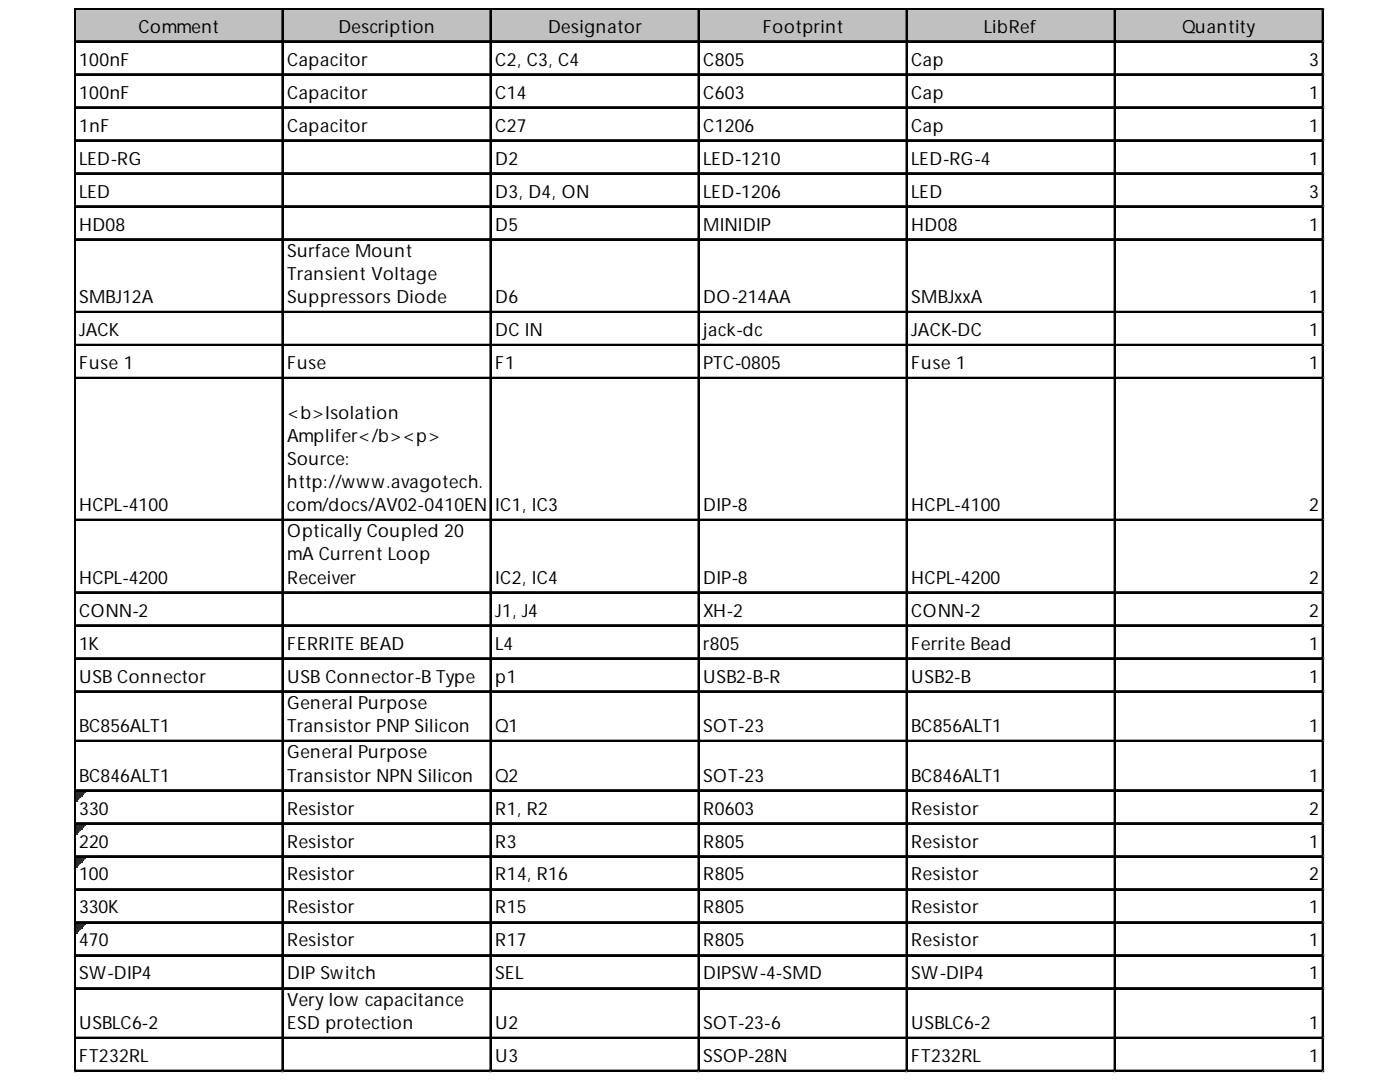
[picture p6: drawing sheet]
<svg xmlns="http://www.w3.org/2000/svg" width="279mm" height="216mm" viewBox="0 0 279 216" stroke-linecap="round" stroke-linejoin="round" font-family="sans-serif">
<defs><g id="words">
<g font-size="3.6">
<text x="27.7" y="6.5">Comment</text>
<text x="67.5" y="6.5">Description</text>
<text x="109.4" y="6.5">Designator</text>
<text x="152.2" y="6.5">Footprint</text>
<text x="196.4" y="6.5">LibRef</text>
<text x="235.9" y="6.5">Quantity</text>
<text x="15.8" y="13.1">100nF</text>
<text x="57.3" y="13.1">Capacitor</text>
<text x="98.8" y="13.1">C2, C3, C4</text>
<text x="140.4" y="13.1">C805</text>
<text x="181.9" y="13.1">Cap</text>
<text x="261.3" y="13.1">3</text>
<text x="15.8" y="19.7">100nF</text>
<text x="57.3" y="19.7">Capacitor</text>
<text x="98.8" y="19.7">C14</text>
<text x="140.4" y="19.7">C603</text>
<text x="181.9" y="19.7">Cap</text>
<text x="261.3" y="19.7">1</text>
<text x="15.8" y="26.2">1nF</text>
<text x="57.3" y="26.2">Capacitor</text>
<text x="98.8" y="26.2">C27</text>
<text x="140.4" y="26.2">C1206</text>
<text x="181.9" y="26.2">Cap</text>
<text x="261.3" y="26.2">1</text>
<text x="15.8" y="32.8">LED-RG</text>
<text x="98.8" y="32.8">D2</text>
<text x="140.4" y="32.8">LED-1210</text>
<text x="181.9" y="32.8">LED-RG-4</text>
<text x="261.3" y="32.8">1</text>
<text x="15.8" y="39.4">LED</text>
<text x="98.8" y="39.4">D3, D4, ON</text>
<text x="140.4" y="39.4">LED-1206</text>
<text x="181.9" y="39.4">LED</text>
<text x="261.3" y="39.4">3</text>
<text x="15.8" y="46">HD08</text>
<text x="98.8" y="46">D5</text>
<text x="140.4" y="46">MINIDIP</text>
<text x="181.9" y="46">HD08</text>
<text x="261.3" y="46">1</text>
<text x="57.3" y="51.3">Surface Mount</text>
<text x="57.3" y="55.9">Transient Voltage</text>
<text x="15.8" y="60.5">SMBJ12A</text>
<text x="57.3" y="60.5">Suppressors Diode</text>
<text x="98.8" y="60.5">D6</text>
<text x="140.4" y="60.5">DO-214AA</text>
<text x="181.9" y="60.5">SMBJxxA</text>
<text x="261.3" y="60.5">1</text>
<text x="15.8" y="67.1">JACK</text>
<text x="98.8" y="67.1">DC IN</text>
<text x="140.4" y="67.1">jack-dc</text>
<text x="181.9" y="67.1">JACK-DC</text>
<text x="261.3" y="67.1">1</text>
<text x="15.8" y="73.6">Fuse 1</text>
<text x="57.3" y="73.6">Fuse</text>
<text x="98.8" y="73.6">F1</text>
<text x="140.4" y="73.6">PTC-0805</text>
<text x="181.9" y="73.6">Fuse 1</text>
<text x="261.3" y="73.6">1</text>
<text x="57.3" y="83.5">&lt;b&gt;Isolation</text>
<text x="57.3" y="88.1">Amplifer&lt;/b&gt;&lt;p&gt;</text>
<text x="57.3" y="92.7">Source:</text>
<text x="15.8" y="102">HCPL-4100</text>
<text x="57.3" y="97.3">http://www.avagotech.</text>
<text x="57.3" y="102">com/docs/AV02-0410EN</text>
<text x="98.8" y="102">IC1, IC3</text>
<text x="140.4" y="102">DIP-8</text>
<text x="181.9" y="102">HCPL-4100</text>
<text x="261.3" y="102">2</text>
<text x="57.3" y="107.2">Optically Coupled 20</text>
<text x="57.3" y="111.8">mA Current Loop</text>
<text x="15.8" y="116.4">HCPL-4200</text>
<text x="57.3" y="116.4">Receiver</text>
<text x="98.8" y="116.4">IC2, IC4</text>
<text x="140.4" y="116.4">DIP-8</text>
<text x="181.9" y="116.4">HCPL-4200</text>
<text x="261.3" y="116.4">2</text>
<text x="15.8" y="123">CONN-2</text>
<text x="98.8" y="123">J1, J4</text>
<text x="140.4" y="123">XH-2</text>
<text x="181.9" y="123">CONN-2</text>
<text x="261.3" y="123">2</text>
<text x="15.8" y="129.6">1K</text>
<text x="57.3" y="129.6">FERRITE BEAD</text>
<text x="98.8" y="129.6">L4</text>
<text x="140.4" y="129.6">r805</text>
<text x="181.9" y="129.6">Ferrite Bead</text>
<text x="261.3" y="129.6">1</text>
<text x="15.8" y="136.2">USB Connector</text>
<text x="57.3" y="136.2">USB Connector-B Type</text>
<text x="98.8" y="136.2">p1</text>
<text x="140.4" y="136.2">USB2-B-R</text>
<text x="181.9" y="136.2">USB2-B</text>
<text x="261.3" y="136.2">1</text>
<text x="57.3" y="141.5">General Purpose</text>
<text x="15.8" y="146.1">BC856ALT1</text>
<text x="57.3" y="146.1">Transistor PNP Silicon</text>
<text x="98.8" y="146.1">Q1</text>
<text x="140.4" y="146.1">SOT-23</text>
<text x="181.9" y="146.1">BC856ALT1</text>
<text x="261.3" y="146.1">1</text>
<text x="15.8" y="155.9">BC846ALT1</text>
<text x="57.3" y="151.3">General Purpose</text>
<text x="57.3" y="155.9">Transistor NPN Silicon</text>
<text x="98.8" y="155.9">Q2</text>
<text x="140.4" y="155.9">SOT-23</text>
<text x="181.9" y="155.9">BC846ALT1</text>
<text x="261.3" y="155.9">1</text>
<text x="15.8" y="162.5">330</text>
<text x="57.3" y="162.5">Resistor</text>
<text x="98.8" y="162.5">R1, R2</text>
<text x="140.4" y="162.5">R0603</text>
<text x="181.9" y="162.5">Resistor</text>
<text x="261.3" y="162.5">2</text>
<text x="15.8" y="169.1">220</text>
<text x="57.3" y="169.1">Resistor</text>
<text x="98.8" y="169.1">R3</text>
<text x="140.4" y="169.1">R805</text>
<text x="181.9" y="169.1">Resistor</text>
<text x="261.3" y="169.1">1</text>
<text x="15.8" y="175.7">100</text>
<text x="57.3" y="175.7">Resistor</text>
<text x="98.8" y="175.7">R14, R16</text>
<text x="140.4" y="175.7">R805</text>
<text x="181.9" y="175.7">Resistor</text>
<text x="261.3" y="175.7">2</text>
<text x="15.8" y="182.3">330K</text>
<text x="57.3" y="182.3">Resistor</text>
<text x="98.8" y="182.3">R15</text>
<text x="140.4" y="182.3">R805</text>
<text x="181.9" y="182.3">Resistor</text>
<text x="261.3" y="182.3">1</text>
<text x="15.8" y="188.9">470</text>
<text x="57.3" y="188.9">Resistor</text>
<text x="98.8" y="188.9">R17</text>
<text x="140.4" y="188.9">R805</text>
<text x="181.9" y="188.9">Resistor</text>
<text x="261.3" y="188.9">1</text>
<text x="15.8" y="195.4">SW-DIP4</text>
<text x="57.3" y="195.4">DIP Switch</text>
<text x="98.8" y="195.4">SEL</text>
<text x="140.4" y="195.4">DIPSW-4-SMD</text>
<text x="181.9" y="195.4">SW-DIP4</text>
<text x="261.3" y="195.4">1</text>
<text x="57.3" y="200.7">Very low capacitance</text>
<text x="15.8" y="205.3">USBLC6-2</text>
<text x="57.3" y="205.3">ESD protection</text>
<text x="98.8" y="205.3">U2</text>
<text x="140.4" y="205.3">SOT-23-6</text>
<text x="181.9" y="205.3">USBLC6-2</text>
<text x="261.3" y="205.3">1</text>
<text x="15.8" y="211.9">FT232RL</text>
<text x="98.8" y="211.9">U3</text>
<text x="140.4" y="211.9">SSOP-28N</text>
<text x="181.9" y="211.9">FT232RL</text>
<text x="261.3" y="211.9">1</text>
</g>
</g></defs>
<path d="M15.1 1.9h249.2v6.6h-249.2z" fill="#c0c0c0"/>
<path d="M15.1 158h2" fill="none" stroke="#008000" stroke-width=".33"/>
<path d="M15.1 158h2v.3h-2z" fill="#008000"/>
<path d="M15.1 158.3h1.7" fill="none" stroke="#008000" stroke-width=".33"/>
<path d="M15.1 158.3h1.7v.3h-1.7z" fill="#008000"/>
<path d="M15.1 158.6h1.3" fill="none" stroke="#008000" stroke-width=".33"/>
<path d="M15.1 158.6h1.3v.3h-1.3z" fill="#008000"/>
<path d="M15.1 158.9h1" fill="none" stroke="#008000" stroke-width=".33"/>
<path d="M15.1 158.9h1v.4h-1z" fill="#008000"/>
<path d="M15.1 159.3h.7" fill="none" stroke="#008000" stroke-width=".33"/>
<path d="M15.1 159.3h.7v.3h-.7z" fill="#008000"/>
<path d="M15.1 159.6h.4" fill="none" stroke="#008000" stroke-width=".33"/>
<path d="M15.1 159.6h.4v.3h-.4z" fill="#008000"/>
<path d="M15.1 164.5h2" fill="none" stroke="#008000" stroke-width=".33"/>
<path d="M15.1 164.5h2v.4h-2z" fill="#008000"/>
<path d="M15.1 164.9h1.7" fill="none" stroke="#008000" stroke-width=".33"/>
<path d="M15.1 164.9h1.7v.3h-1.7z" fill="#008000"/>
<path d="M15.1 165.2h1.3" fill="none" stroke="#008000" stroke-width=".33"/>
<path d="M15.1 165.2h1.3v.3h-1.3z" fill="#008000"/>
<path d="M15.1 165.5h1" fill="none" stroke="#008000" stroke-width=".33"/>
<path d="M15.1 165.5h1v.4h-1z" fill="#008000"/>
<path d="M15.1 165.9h.7" fill="none" stroke="#008000" stroke-width=".33"/>
<path d="M15.1 165.9h.7v.3h-.7z" fill="#008000"/>
<path d="M15.1 166.2h.4" fill="none" stroke="#008000" stroke-width=".33"/>
<path d="M15.1 166.2h.4v.3h-.4z" fill="#008000"/>
<path d="M15.1 171.1h2" fill="none" stroke="#008000" stroke-width=".33"/>
<path d="M15.1 171.1h2v.4h-2z" fill="#008000"/>
<path d="M15.1 171.5h1.7" fill="none" stroke="#008000" stroke-width=".33"/>
<path d="M15.1 171.5h1.7v.3h-1.7z" fill="#008000"/>
<path d="M15.1 171.8h1.3" fill="none" stroke="#008000" stroke-width=".33"/>
<path d="M15.1 171.8h1.3v.3h-1.3z" fill="#008000"/>
<path d="M15.1 172.1h1" fill="none" stroke="#008000" stroke-width=".33"/>
<path d="M15.1 172.1h1v.3h-1z" fill="#008000"/>
<path d="M15.1 172.4h.7" fill="none" stroke="#008000" stroke-width=".33"/>
<path d="M15.1 172.4h.7v.4h-.7z" fill="#008000"/>
<path d="M15.1 172.8h.4" fill="none" stroke="#008000" stroke-width=".33"/>
<path d="M15.1 172.8h.4v.3h-.4z" fill="#008000"/>
<path d="M15.1 184.3h2" fill="none" stroke="#008000" stroke-width=".33"/>
<path d="M15.1 184.3h2v.3h-2z" fill="#008000"/>
<path d="M15.1 184.6h1.7" fill="none" stroke="#008000" stroke-width=".33"/>
<path d="M15.1 184.6h1.7v.4h-1.7z" fill="#008000"/>
<path d="M15.1 185h1.3" fill="none" stroke="#008000" stroke-width=".33"/>
<path d="M15.1 185h1.3v.3h-1.3z" fill="#008000"/>
<path d="M15.1 185.3h1" fill="none" stroke="#008000" stroke-width=".33"/>
<path d="M15.1 185.3h1v.3h-1z" fill="#008000"/>
<path d="M15.1 185.6h.7" fill="none" stroke="#008000" stroke-width=".33"/>
<path d="M15.1 185.6h.7v.3h-.7z" fill="#008000"/>
<path d="M15.1 185.9h.4" fill="none" stroke="#008000" stroke-width=".33"/>
<path d="M15.1 185.9h.4v.4h-.4z" fill="#008000"/>
<g fill="none" stroke="#000" stroke-width=".33">
<path d="M14.8 1.6v212.3M15 1.6v212.3M15.1 1.6h249.2M15.1 1.8h249.2M15.1 8.2h249.2M15.1 8.3h249.2M15.1 14.8h249.2M15.1 14.9h249.2M56.3 1.9v212M56.5 1.9v212M97.8 1.9v212M98 1.9v212"/>
<path d="M139.4 1.9v212M139.5 1.9v212M180.9 1.9v212M181 1.9v212M222.4 1.9v212M222.6 1.9v212M263.9 1.9v212M264.1 1.9v212M15.1 21.4h249.2M15.1 21.5h249.2M15.1 27.9h249.2M15.1 28.1h249.2"/>
<path d="M15.1 34.5h249.2M15.1 34.7h249.2M15.1 41.1h249.2M15.1 41.3h249.2M15.1 47.7h249.2M15.1 47.8h249.2M15.1 62.2h249.2M15.1 62.3h249.2M15.1 68.8h249.2M15.1 68.9h249.2M15.1 75.3h249.2M15.1 75.5h249.2"/>
<path d="M15.1 103.6h249.2M15.1 103.8h249.2M15.1 118.1h249.2M15.1 118.3h249.2M15.1 124.7h249.2M15.1 124.9h249.2M15.1 131.3h249.2M15.1 131.5h249.2M15.1 137.9h249.2M15.1 138h249.2M15.1 147.8h249.2M15.1 147.9h249.2"/>
<path d="M15.1 157.6h249.2M15.1 157.8h249.2M15.1 164.2h249.2M15.1 164.4h249.2M15.1 170.8h249.2M15.1 171h249.2M15.1 177.4h249.2M15.1 177.5h249.2M15.1 184h249.2M15.1 184.1h249.2M15.1 190.5h249.2M15.1 190.7h249.2"/>
<path d="M15.1 197.1h249.2M15.1 197.3h249.2M15.1 207h249.2M15.1 207.2h249.2M15.1 213.6h249.2M15.1 213.8h249.2"/>
</g>
<path d="M14.8 213.9v.1" fill="none" stroke="#d4d4d4" stroke-width=".33"/>
<path d="M14.8 213.9l.3 .1z" fill="#d4d4d4"/>
<path d="M56.3 213.9v.1" fill="none" stroke="#d4d4d4" stroke-width=".33"/>
<path d="M56.3 213.9l.4 .1z" fill="#d4d4d4"/>
<path d="M97.8 213.9v.1" fill="none" stroke="#d4d4d4" stroke-width=".33"/>
<path d="M97.8 213.9l.4 .1z" fill="#d4d4d4"/>
<path d="M139.4 213.9v.1" fill="none" stroke="#d4d4d4" stroke-width=".33"/>
<path d="M139.4 213.9l.3 .1z" fill="#d4d4d4"/>
<path d="M180.9 213.9v.1" fill="none" stroke="#d4d4d4" stroke-width=".33"/>
<path d="M180.9 213.9l.3 .1z" fill="#d4d4d4"/>
<path d="M222.4 213.9v.1" fill="none" stroke="#d4d4d4" stroke-width=".33"/>
<path d="M222.4 213.9l.3 .1z" fill="#d4d4d4"/>
<path d="M263.9 213.9v.1" fill="none" stroke="#d4d4d4" stroke-width=".33"/>
<path d="M263.9 213.9l.4 .1z" fill="#d4d4d4"/>
<path d="M264.3 1.6h.1" fill="none" stroke="#d4d4d4" stroke-width=".33"/>
<path d="M264.3 1.6v.3z" fill="#d4d4d4"/>
<path d="M264.3 8.2h.1" fill="none" stroke="#d4d4d4" stroke-width=".33"/>
<path d="M264.3 8.2v.3z" fill="#d4d4d4"/>
<path d="M264.3 14.8h.1" fill="none" stroke="#d4d4d4" stroke-width=".33"/>
<path d="M264.3 14.8v.3z" fill="#d4d4d4"/>
<path d="M264.3 21.4h.1" fill="none" stroke="#d4d4d4" stroke-width=".33"/>
<path d="M264.3 21.4v.3z" fill="#d4d4d4"/>
<path d="M264.3 27.9h.1" fill="none" stroke="#d4d4d4" stroke-width=".33"/>
<path d="M264.3 27.9v.4z" fill="#d4d4d4"/>
<path d="M264.3 34.5h.1" fill="none" stroke="#d4d4d4" stroke-width=".33"/>
<path d="M264.3 34.5v.3z" fill="#d4d4d4"/>
<path d="M264.3 41.1h.1" fill="none" stroke="#d4d4d4" stroke-width=".33"/>
<path d="M264.3 41.1v.3z" fill="#d4d4d4"/>
<path d="M264.3 47.7h.1" fill="none" stroke="#d4d4d4" stroke-width=".33"/>
<path d="M264.3 47.7v.3z" fill="#d4d4d4"/>
<path d="M264.3 62.2h.1" fill="none" stroke="#d4d4d4" stroke-width=".33"/>
<path d="M264.3 62.2v.3z" fill="#d4d4d4"/>
<path d="M264.3 68.8h.1" fill="none" stroke="#d4d4d4" stroke-width=".33"/>
<path d="M264.3 68.8v.3z" fill="#d4d4d4"/>
<path d="M264.3 75.3h.1" fill="none" stroke="#d4d4d4" stroke-width=".33"/>
<path d="M264.3 75.3v.4z" fill="#d4d4d4"/>
<path d="M264.3 103.6h.1" fill="none" stroke="#d4d4d4" stroke-width=".33"/>
<path d="M264.3 103.6v.4z" fill="#d4d4d4"/>
<path d="M264.3 118.1h.1" fill="none" stroke="#d4d4d4" stroke-width=".33"/>
<path d="M264.3 118.1v.4z" fill="#d4d4d4"/>
<path d="M264.3 124.7h.1" fill="none" stroke="#d4d4d4" stroke-width=".33"/>
<path d="M264.3 124.7v.3z" fill="#d4d4d4"/>
<path d="M264.3 131.3h.1" fill="none" stroke="#d4d4d4" stroke-width=".33"/>
<path d="M264.3 131.3v.3z" fill="#d4d4d4"/>
<path d="M264.3 137.9h.1" fill="none" stroke="#d4d4d4" stroke-width=".33"/>
<path d="M264.3 137.9v.3z" fill="#d4d4d4"/>
<path d="M264.3 147.8h.1" fill="none" stroke="#d4d4d4" stroke-width=".33"/>
<path d="M264.3 147.8v.3z" fill="#d4d4d4"/>
<path d="M264.3 157.6h.1" fill="none" stroke="#d4d4d4" stroke-width=".33"/>
<path d="M264.3 157.6v.4z" fill="#d4d4d4"/>
<path d="M264.3 164.2h.1" fill="none" stroke="#d4d4d4" stroke-width=".33"/>
<path d="M264.3 164.2v.3z" fill="#d4d4d4"/>
<path d="M264.3 170.8h.1" fill="none" stroke="#d4d4d4" stroke-width=".33"/>
<path d="M264.3 170.8v.3z" fill="#d4d4d4"/>
<path d="M264.3 177.4h.1" fill="none" stroke="#d4d4d4" stroke-width=".33"/>
<path d="M264.3 177.4v.3z" fill="#d4d4d4"/>
<path d="M264.3 184h.1" fill="none" stroke="#d4d4d4" stroke-width=".33"/>
<path d="M264.3 184v.3z" fill="#d4d4d4"/>
<path d="M264.3 190.5h.1" fill="none" stroke="#d4d4d4" stroke-width=".33"/>
<path d="M264.3 190.5v.4z" fill="#d4d4d4"/>
<path d="M264.3 197.1h.1" fill="none" stroke="#d4d4d4" stroke-width=".33"/>
<path d="M264.3 197.1v.4z" fill="#d4d4d4"/>
<path d="M264.3 207h.1" fill="none" stroke="#d4d4d4" stroke-width=".33"/>
<path d="M264.3 207v.3z" fill="#d4d4d4"/>
<path d="M264.3 213.6h.1" fill="none" stroke="#d4d4d4" stroke-width=".33"/>
<path d="M264.3 213.6v.3z" fill="#d4d4d4"/>
<use href="#words"/>
</svg>
